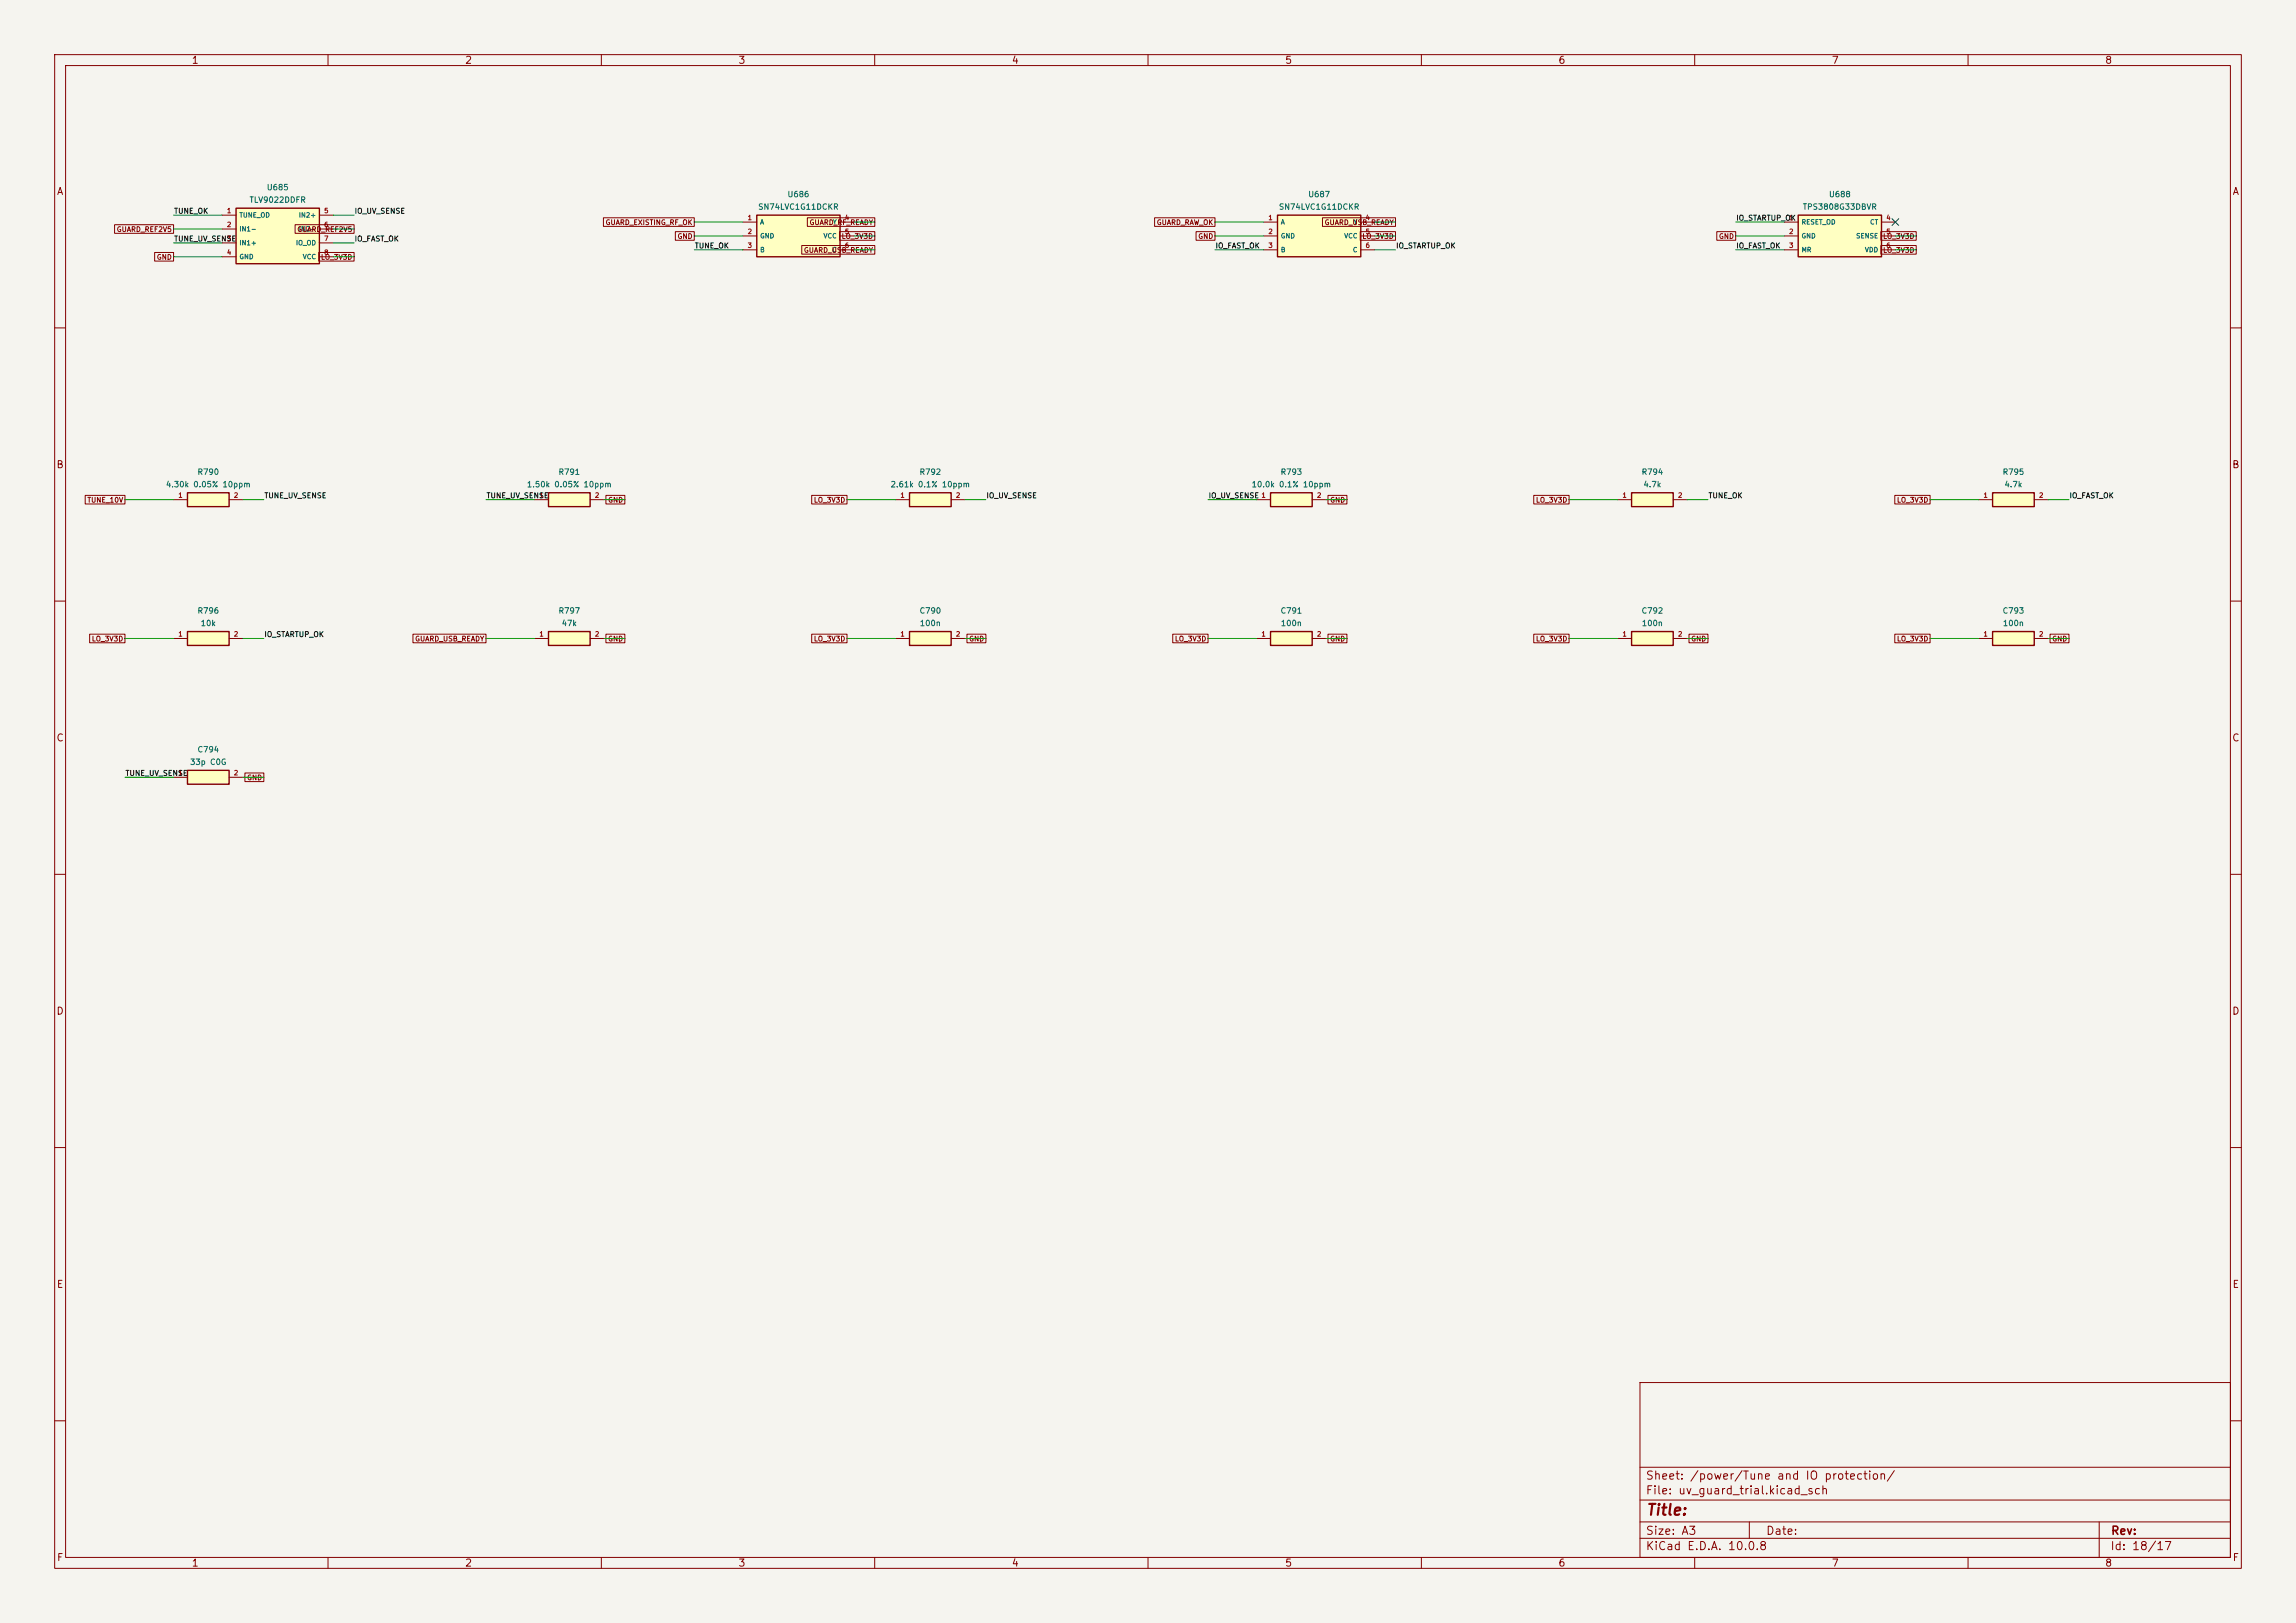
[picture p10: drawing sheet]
<svg xmlns="http://www.w3.org/2000/svg" width="420mm" height="297mm" viewBox="0 0 420 297" stroke-linecap="round" stroke-linejoin="round" font-family="sans-serif">
<defs><g id="words">
<text font-size="2" fill="#840000" x="301" y="277.8">Title:</text>
<g font-size="1.5" fill="#840000">
<text x="300.9" y="273.8">File: uv_guard_trial.kicad_sch</text>
<text x="300.9" y="271.1">Sheet: /power/Tune and IO protection/</text>
<text x="300.9" y="281.2">Size: A3</text>
<text x="322.9" y="281.2">Date:</text>
<text x="386" y="281.2">Rev:</text>
<text x="300.9" y="284">KiCad E.D.A. 10.0.8</text>
<text x="385.9" y="284">Id: 18/17</text>
</g>
<g font-size="1.3" fill="#840000">
<text x="35" y="12">1</text>
<text x="85" y="12">2</text>
<text x="135" y="12">3</text>
<text x="185" y="12">4</text>
<text x="235" y="12">5</text>
<text x="285" y="12">6</text>
<text x="335" y="12">7</text>
<text x="385" y="12">8</text>
<text x="10.3" y="36">A</text>
<text x="408.3" y="36">A</text>
<text x="10.2" y="86">B</text>
<text x="408.2" y="86">B</text>
<text x="10.2" y="136">C</text>
<text x="408.2" y="136">C</text>
<text x="10.2" y="186">D</text>
<text x="408.2" y="186">D</text>
<text x="10.3" y="236">E</text>
<text x="408.3" y="236">E</text>
<text x="10.3" y="286">F</text>
<text x="35" y="287">1</text>
<text x="85" y="287">2</text>
<text x="135" y="287">3</text>
<text x="185" y="287">4</text>
<text x="235" y="287">5</text>
<text x="285" y="287">6</text>
<text x="335" y="287">7</text>
<text x="385" y="287">8</text>
<text x="408.3" y="286">F</text>
</g>
<g font-size="1" fill="#006464">
<text x="48.7" y="35.1">U685</text>
<text x="45.5" y="37.3">TLV9022DDFR</text>
<text x="138.6" y="38.6">SN74LVC1G11DCKR</text>
<text x="144" y="36.3">U686</text>
<text x="233.8" y="38.6">SN74LVC1G11DCKR</text>
<text x="239.2" y="36.3">U687</text>
<text x="329.7" y="38.6">TPS3808G33DBVR</text>
<text x="334.5" y="36.3">U688</text>
<text x="30.3" y="89.4">4.30k 0.05% 10ppm</text>
<text x="36" y="87.1">R790</text>
<text x="96.3" y="89.4">1.50k 0.05% 10ppm</text>
<text x="102.1" y="87.1">R791</text>
<text x="162.8" y="89.4">2.61k 0.1% 10ppm</text>
<text x="168.1" y="87.1">R792</text>
<text x="228.9" y="89.4">10.0k 0.1% 10ppm</text>
<text x="234.2" y="87.1">R793</text>
<text x="300.2" y="87.1">R794</text>
<text x="300.5" y="89.4">4.7k</text>
<text x="366.2" y="87.1">R795</text>
<text x="366.6" y="89.4">4.7k</text>
<text x="36" y="112.5">R796</text>
<text x="102.1" y="112.5">R797</text>
<text x="168.1" y="112.5">C790</text>
<text x="234.2" y="112.5">C791</text>
<text x="300.2" y="112.5">C792</text>
<text x="366.2" y="112.5">C793</text>
<text x="36.6" y="114.8">10k</text>
<text x="102.7" y="114.8">47k</text>
<text x="168.2" y="114.8">100n</text>
<text x="234.2" y="114.8">100n</text>
<text x="300.2" y="114.8">100n</text>
<text x="366.3" y="114.8">100n</text>
<text x="36" y="137.9">C794</text>
<text x="34.7" y="140.2">33p C0G</text>
</g>
<g font-size="1" fill="#0f0f0f">
<text x="31.8" y="39.3">TUNE_OK</text>
<text x="64.8" y="39.3">IO_UV_SENSE</text>
<text x="317.5" y="40.6">IO_STARTUP_OK</text>
<text x="31.8" y="44.4">TUNE_UV_SENSE</text>
<text x="64.8" y="44.4">IO_FAST_OK</text>
<text x="127" y="45.7">TUNE_OK</text>
<text x="222.3" y="45.7">IO_FAST_OK</text>
<text x="255.3" y="45.7">IO_STARTUP_OK</text>
<text x="317.5" y="45.7">IO_FAST_OK</text>
<text x="48.3" y="91.4">TUNE_UV_SENSE</text>
<text x="88.9" y="91.4">TUNE_UV_SENSE</text>
<text x="180.3" y="91.4">IO_UV_SENSE</text>
<text x="221" y="91.4">IO_UV_SENSE 1</text>
<text x="312.4" y="91.4">TUNE_OK</text>
<text x="378.5" y="91.4">IO_FAST_OK</text>
<text x="48.3" y="116.8">IO_STARTUP_OK</text>
<text x="22.9" y="142.2">TUNE_UV_SENSE</text>
</g>
<g font-size=".9" fill="#a90000">
<text x="41.4" y="39.2">1</text>
<text x="41.4" y="41.8">2</text>
<text x="59.2" y="39.2">5</text>
<text x="59.2" y="41.8">6</text>
<text x="136.7" y="40.5">1</text>
<text x="154.5" y="40.5">4</text>
<text x="231.9" y="40.5">1</text>
<text x="249.7" y="40.5">4</text>
<text x="327.2" y="40.5">1</text>
<text x="345" y="40.5">4</text>
<text x="41.4" y="44.3">3</text>
<text x="41.4" y="46.8">4</text>
<text x="59.2" y="44.3">7</text>
<text x="59.2" y="46.8">8</text>
<text x="136.7" y="43">2</text>
<text x="136.7" y="45.6">3</text>
<text x="154.5" y="43">5</text>
<text x="154.5" y="45.6">6</text>
<text x="231.9" y="43">2</text>
<text x="231.9" y="45.6">3</text>
<text x="249.7" y="43">5</text>
<text x="249.7" y="45.6">6</text>
<text x="327.2" y="43">2</text>
<text x="327.2" y="45.6">3</text>
<text x="345" y="43">5</text>
<text x="345" y="45.6">6</text>
<text x="32.5" y="91.3">1</text>
<text x="42.7" y="91.3">2</text>
<text x="98.6" y="91.3">1</text>
<text x="108.7" y="91.3">2</text>
<text x="164.6" y="91.3">1</text>
<text x="174.8" y="91.3">2</text>
<text x="240.8" y="91.3">2</text>
<text x="296.7" y="91.3">1</text>
<text x="306.9" y="91.3">2</text>
<text x="362.7" y="91.3">1</text>
<text x="372.9" y="91.3">2</text>
<text x="32.5" y="116.7">1</text>
<text x="42.7" y="116.7">2</text>
<text x="98.6" y="116.7">1</text>
<text x="108.7" y="116.7">2</text>
<text x="164.6" y="116.7">1</text>
<text x="174.8" y="116.7">2</text>
<text x="230.7" y="116.7">1</text>
<text x="240.8" y="116.7">2</text>
<text x="296.7" y="116.7">1</text>
<text x="306.9" y="116.7">2</text>
<text x="362.7" y="116.7">1</text>
<text x="372.9" y="116.7">2</text>
<text x="32.5" y="142.1">1</text>
<text x="42.7" y="142.1">2</text>
</g>
<g font-size=".9" fill="#006464">
<text x="43.7" y="40">TUNE_OD</text>
<text x="54.6" y="40">IN2+</text>
<text x="139" y="41.3">A</text>
<text x="152.2" y="41.3">Y</text>
<text x="234.2" y="41.3">A</text>
<text x="247.5" y="41.3">Y</text>
<text x="329.5" y="41.3">RESET_OD</text>
<text x="342" y="41.3">CT</text>
<text x="43.7" y="42.6">IN1-</text>
<text x="43.7" y="45.1">IN1+</text>
<text x="43.7" y="47.6">GND</text>
<text x="54" y="45.1">IO_OD</text>
<text x="54.6" y="42.6">IN2-</text>
<text x="55.3" y="47.6">VCC</text>
<text x="139" y="43.8">GND</text>
<text x="139" y="46.4">B</text>
<text x="150.5" y="43.8">VCC</text>
<text x="152.1" y="46.4">C</text>
<text x="234.2" y="43.8">GND</text>
<text x="234.2" y="46.4">B</text>
<text x="245.8" y="43.8">VCC</text>
<text x="247.4" y="46.4">C</text>
<text x="329.5" y="43.8">GND</text>
<text x="329.5" y="46.4">MR</text>
<text x="339.4" y="43.8">SENSE</text>
<text x="341" y="46.4">VDD</text>
</g>
<g font-size=".9" fill="#840000">
<text x="110.7" y="41.4">GUARD_EXISTING_RF_OK</text>
<text x="148" y="41.4">GUARD_RF_READY</text>
<text x="211.5" y="41.4">GUARD_RAW_OK</text>
<text x="242.2" y="41.4">GUARD_USB_READY</text>
<text x="21.3" y="42.7">GUARD_REF2V5</text>
<text x="28.6" y="47.7">GND</text>
<text x="54.3" y="42.7">GUARD_REF2V5</text>
<text x="58.6" y="47.7">LO_3V3D</text>
<text x="123.8" y="43.9">GND</text>
<text x="147" y="46.5">GUARD_USB_READY</text>
<text x="153.9" y="43.9">LO_3V3D</text>
<text x="219.1" y="43.9">GND</text>
<text x="249.1" y="43.9">LO_3V3D</text>
<text x="314.3" y="43.9">GND</text>
<text x="344.4" y="43.9">LO_3V3D</text>
<text x="344.4" y="46.5">LO_3V3D</text>
<text x="15.9" y="92.2">TUNE_10V</text>
<text x="111.1" y="92.2">GND</text>
<text x="148.8" y="92.2">LO_3V3D</text>
<text x="243.2" y="92.2">GND</text>
<text x="280.9" y="92.2">LO_3V3D</text>
<text x="346.9" y="92.2">LO_3V3D</text>
<text x="16.7" y="117.6">LO_3V3D</text>
<text x="75.8" y="117.6">GUARD_USB_READY</text>
<text x="111.1" y="117.6">GND</text>
<text x="148.8" y="117.6">LO_3V3D</text>
<text x="177.2" y="117.6">GND</text>
<text x="214.8" y="117.6">LO_3V3D</text>
<text x="243.2" y="117.6">GND</text>
<text x="280.9" y="117.6">LO_3V3D</text>
<text x="309.3" y="117.6">GND</text>
<text x="346.9" y="117.6">LO_3V3D</text>
<text x="375.3" y="117.6">GND</text>
<text x="45.1" y="143">GND</text>
</g>
</g></defs>
<path d="M0 0h420v297h-420z" fill="#f5f4ef" stroke="#f5f4ef" stroke-width=".18"/>
<g fill="none" stroke="#840000" stroke-width=".18">
<path d="M10 10h400v277h-400zM12 12h396v273h-396zM60 10v2M110 10v2M160 10v2M210 10v2M260 10v2M310 10v2M360 10v2M10 60h2M408 60h2M10 110h2"/>
<path d="M408 110h2M10 160h2M408 160h2M10 210h2M408 210h2M300 253h108v32h-108zM10 260h2M300 278.5h108M300 274.5h108M300 268.5h108M320 278.5v3M384 278.5v6.5"/>
<path d="M408 260h2M60 285v2M110 285v2M160 285v2M210 285v2M260 285v2M300 281.5h108M310 285v2M360 285v2"/>
</g>
<path d="M100.3 90.2h7.6v2.5h-7.6z" fill="#ffffc2"/>
<path d="M100.3 90.2h7.6v2.5h-7.6z" fill="none" stroke="#840000" stroke-width=".25"/>
<path d="M97.8 91.4h2.5M107.9 91.4h2.6" fill="none" stroke="#840000" stroke-width=".18"/>
<path d="M232.4 90.2h7.6v2.5h-7.6z" fill="#ffffc2"/>
<path d="M232.4 90.2h7.6v2.5h-7.6z" fill="none" stroke="#840000" stroke-width=".25"/>
<path d="M229.9 91.4h2.5M240 91.4h2.6" fill="none" stroke="#840000" stroke-width=".18"/>
<path d="M34.3 90.2h7.6v2.5h-7.6z" fill="#ffffc2"/>
<path d="M34.3 90.2h7.6v2.5h-7.6z" fill="none" stroke="#840000" stroke-width=".25"/>
<path d="M31.7 91.4h2.6M41.9 91.4h2.5" fill="none" stroke="#840000" stroke-width=".18"/>
<path d="M328.9 39.4h15.3v7.6h-15.3z" fill="#ffffc2"/>
<path d="M328.9 39.4h15.3v7.6h-15.3z" fill="none" stroke="#840000" stroke-width=".25"/>
<path d="M326.4 40.6h2.5M326.4 43.2h2.5M326.4 45.7h2.5M344.2 40.6h2.5M344.2 43.2h2.5M344.2 45.7h2.5" fill="none" stroke="#840000" stroke-width=".18"/>
<path d="M233.7 39.4h15.2v7.6h-15.2z" fill="#ffffc2"/>
<path d="M233.7 39.4h15.2v7.6h-15.2z" fill="none" stroke="#840000" stroke-width=".25"/>
<path d="M231.1 40.6h2.6M231.1 43.2h2.6M231.1 45.7h2.6M248.9 40.6h2.6M248.9 43.2h2.6M248.9 45.7h2.6" fill="none" stroke="#840000" stroke-width=".18"/>
<path d="M100.3 115.6h7.6v2.5h-7.6z" fill="#ffffc2"/>
<path d="M100.3 115.6h7.6v2.5h-7.6z" fill="none" stroke="#840000" stroke-width=".25"/>
<path d="M97.8 116.8h2.5M107.9 116.8h2.6" fill="none" stroke="#840000" stroke-width=".18"/>
<path d="M43.2 38.1h15.2v10.2h-15.2z" fill="#ffffc2"/>
<path d="M43.2 38.1h15.2v10.2h-15.2z" fill="none" stroke="#840000" stroke-width=".25"/>
<path d="M40.6 39.4h2.6M58.4 39.4h2.6M40.6 41.9h2.6M40.6 44.5h2.6M40.6 47h2.6M58.4 41.9h2.6M58.4 44.5h2.6M58.4 47h2.6" fill="none" stroke="#840000" stroke-width=".18"/>
<path d="M364.5 115.6h7.6v2.5h-7.6z" fill="#ffffc2"/>
<path d="M364.5 115.6h7.6v2.5h-7.6z" fill="none" stroke="#840000" stroke-width=".25"/>
<path d="M361.9 116.8h2.6M372.1 116.8h2.5" fill="none" stroke="#840000" stroke-width=".18"/>
<path d="M166.4 90.2h7.6v2.5h-7.6z" fill="#ffffc2"/>
<path d="M166.4 90.2h7.6v2.5h-7.6z" fill="none" stroke="#840000" stroke-width=".25"/>
<path d="M163.8 91.4h2.6M174 91.4h2.5" fill="none" stroke="#840000" stroke-width=".18"/>
<path d="M166.4 115.6h7.6v2.5h-7.6z" fill="#ffffc2"/>
<path d="M166.4 115.6h7.6v2.5h-7.6z" fill="none" stroke="#840000" stroke-width=".25"/>
<path d="M163.8 116.8h2.6M174 116.8h2.5" fill="none" stroke="#840000" stroke-width=".18"/>
<path d="M138.4 39.4h15.3v7.6h-15.3z" fill="#ffffc2"/>
<path d="M138.4 39.4h15.3v7.6h-15.3z" fill="none" stroke="#840000" stroke-width=".25"/>
<path d="M135.9 40.6h2.5M135.9 43.2h2.5M135.9 45.7h2.5M153.7 40.6h2.5M153.7 43.2h2.5M153.7 45.7h2.5" fill="none" stroke="#840000" stroke-width=".18"/>
<path d="M232.4 115.6h7.6v2.5h-7.6z" fill="#ffffc2"/>
<path d="M232.4 115.6h7.6v2.5h-7.6z" fill="none" stroke="#840000" stroke-width=".25"/>
<path d="M229.9 116.8h2.5M240 116.8h2.6" fill="none" stroke="#840000" stroke-width=".18"/>
<path d="M364.5 90.2h7.6v2.5h-7.6z" fill="#ffffc2"/>
<path d="M364.5 90.2h7.6v2.5h-7.6z" fill="none" stroke="#840000" stroke-width=".25"/>
<path d="M361.9 91.4h2.6M372.1 91.4h2.5" fill="none" stroke="#840000" stroke-width=".18"/>
<path d="M298.4 115.6h7.7v2.5h-7.7z" fill="#ffffc2"/>
<path d="M298.4 115.6h7.7v2.5h-7.7z" fill="none" stroke="#840000" stroke-width=".25"/>
<path d="M295.9 116.8h2.5M306.1 116.8h2.5" fill="none" stroke="#840000" stroke-width=".18"/>
<path d="M34.3 115.6h7.6v2.5h-7.6z" fill="#ffffc2"/>
<path d="M34.3 115.6h7.6v2.5h-7.6z" fill="none" stroke="#840000" stroke-width=".25"/>
<path d="M31.7 116.8h2.6M41.9 116.8h2.5" fill="none" stroke="#840000" stroke-width=".18"/>
<path d="M34.3 141h7.6v2.5h-7.6z" fill="#ffffc2"/>
<path d="M34.3 141h7.6v2.5h-7.6z" fill="none" stroke="#840000" stroke-width=".25"/>
<path d="M31.7 142.2h2.6M41.9 142.2h2.5" fill="none" stroke="#840000" stroke-width=".18"/>
<path d="M298.4 90.2h7.7v2.5h-7.7z" fill="#ffffc2"/>
<path d="M298.4 90.2h7.7v2.5h-7.7z" fill="none" stroke="#840000" stroke-width=".25"/>
<g fill="none" stroke="#840000" stroke-width=".18">
<path d="M110.4 39.9h16.6v1.5h-16.6zM147.7 39.9h12.3v1.5h-12.3zM211.2 39.9h11v1.5h-11zM241.9 39.9h13.4v1.5h-13.4zM21 41.1h10.7v1.6h-10.7zM28.3 46.2h3.4v1.6h-3.4zM54 41.1h10.8v1.6h-10.8zM58.3 46.2h6.5v1.6h-6.5zM123.5 42.4h3.5v1.6h-3.5zM146.7 44.9h13.3v1.6h-13.3zM153.6 42.4h6.4v1.6h-6.4zM218.8 42.4h3.4v1.6h-3.4z"/>
<path d="M248.8 42.4h6.5v1.6h-6.5zM314 42.4h3.5v1.6h-3.5zM344.1 42.4h6.4v1.6h-6.4zM344.1 44.9h6.4v1.6h-6.4zM15.6 90.7h7.3v1.5h-7.3zM110.8 90.7h3.5v1.5h-3.5zM148.5 90.7h6.4v1.5h-6.4zM242.9 90.7h3.5v1.5h-3.5zM280.6 90.7h6.4v1.5h-6.4zM295.9 91.4h2.5M306.1 91.4h2.5M346.6 90.7h6.5v1.5h-6.5z"/>
<path d="M16.4 116.1h6.5v1.5h-6.5zM75.5 116.1h13.4v1.5h-13.4zM110.8 116.1h3.5v1.5h-3.5zM148.5 116.1h6.4v1.5h-6.4zM176.9 116.1h3.4v1.5h-3.4zM214.5 116.1h6.5v1.5h-6.5zM242.9 116.1h3.5v1.5h-3.5zM280.6 116.1h6.4v1.5h-6.4zM309 116.1h3.4v1.5h-3.4zM346.6 116.1h6.5v1.5h-6.5zM375 116.1h3.5v1.5h-3.5zM44.8 141.5h3.5v1.5h-3.5z"/>
</g>
<g fill="none" stroke="#009600" stroke-width=".18">
<path d="M31.7 39.4h8.9M61 39.4h3.8M31.7 44.5h8.9M31.7 41.9h8.9M31.7 47h8.9M61 44.5h3.8M61 41.9h3.8M61 47h3.8M127 45.7h8.9M127 40.6h8.9M127 43.2h8.9M156.2 45.7h3.8"/>
<path d="M156.2 40.6h3.8M156.2 43.2h3.8M222.2 45.7h8.9M222.2 40.6h8.9M222.2 43.2h8.9M251.5 45.7h3.8M251.5 40.6h3.8M251.5 43.2h3.8M317.5 45.7h8.9M317.5 40.6h8.9M317.5 43.2h8.9M346.7 45.7h3.8"/>
<path d="M346.7 43.2h3.8M22.9 91.4h8.8M44.4 91.4h3.9M88.9 91.4h8.9M110.5 91.4h3.8M154.9 91.4h8.9M176.5 91.4h3.8M221 91.4h8.9M242.6 91.4h3.8M287 91.4h8.9M308.6 91.4h3.8M353.1 91.4h8.8"/>
<path d="M374.6 91.4h3.9M22.9 116.8h8.8M44.4 116.8h3.9M88.9 116.8h8.9M110.5 116.8h3.8M154.9 116.8h8.9M176.5 116.8h3.8M221 116.8h8.9M242.6 116.8h3.8M287 116.8h8.9M308.6 116.8h3.8M353.1 116.8h8.8"/>
<path d="M374.6 116.8h3.9M22.9 142.2h8.8M44.4 142.2h3.9"/>
</g>
<path d="M346.1 40l1.2 1.2M347.3 40l-1.2 1.2" fill="none" stroke="#000084" stroke-width=".18"/>
<use href="#words"/>
</svg>
